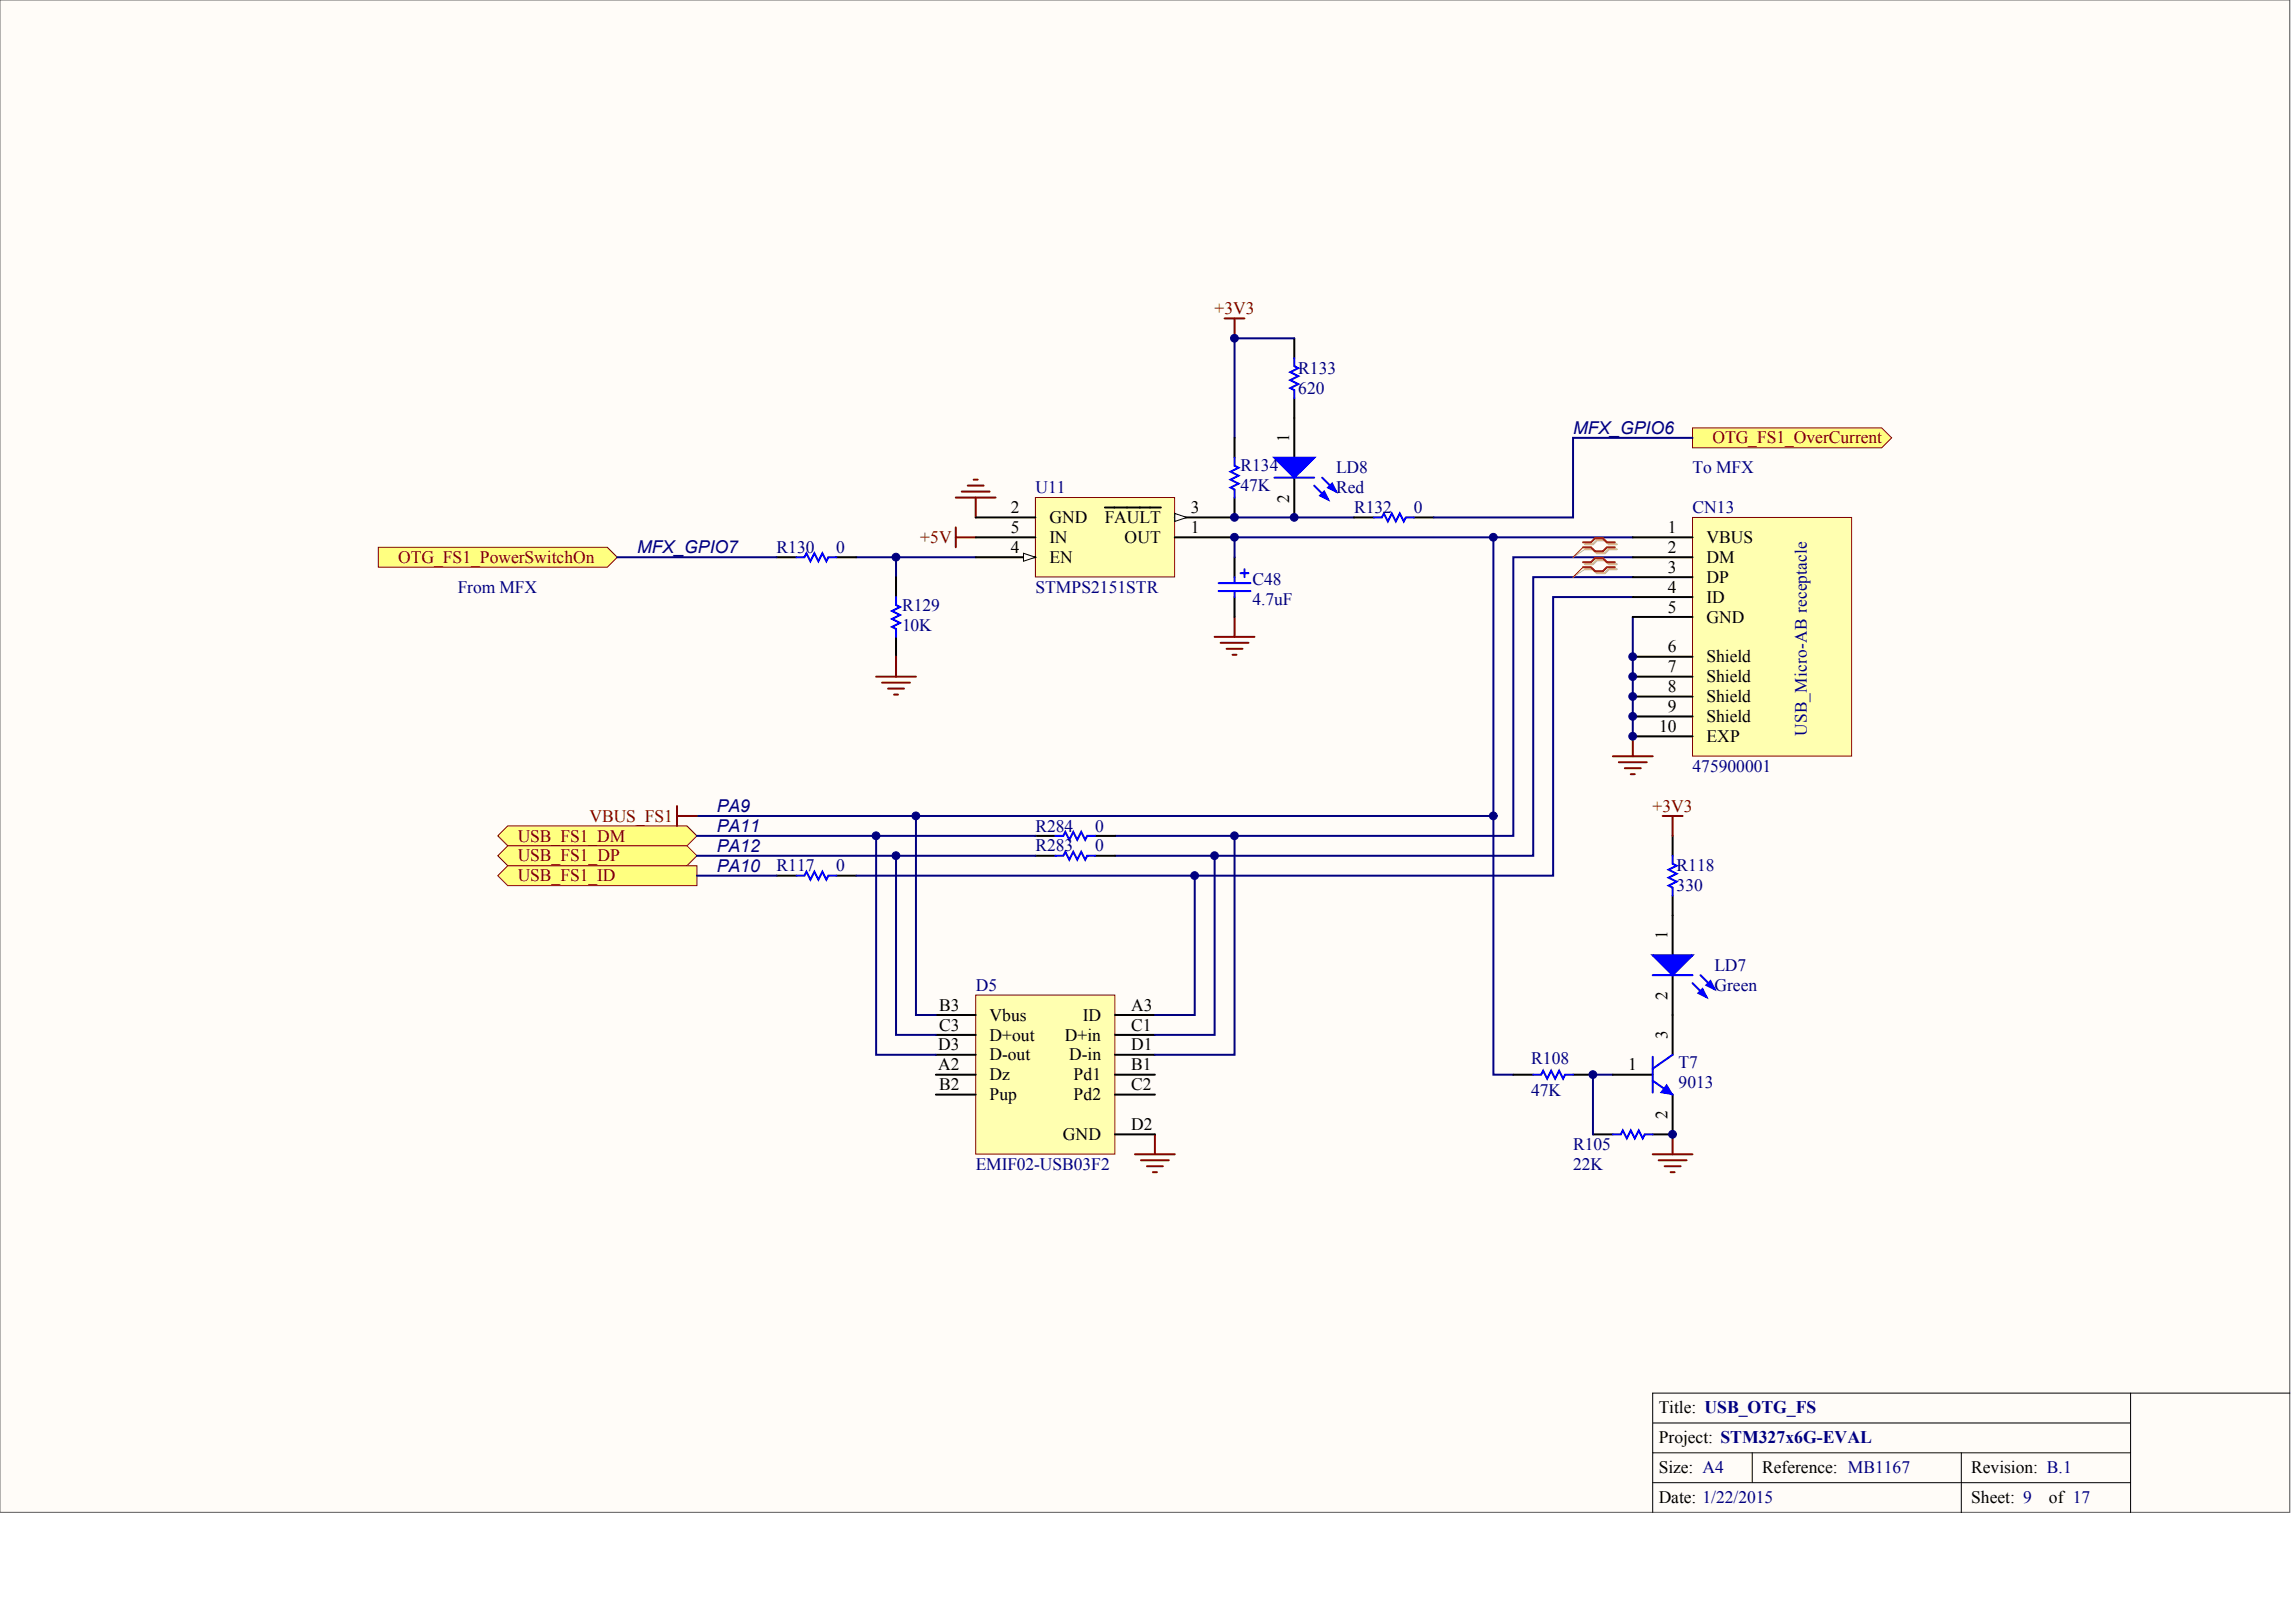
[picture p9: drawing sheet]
<svg xmlns="http://www.w3.org/2000/svg" width="840mm" height="594mm" viewBox="0 0 840 594" stroke-linecap="round" stroke-linejoin="round" font-family="sans-serif">
<defs><g id="words">
<g font-size="6.5" fill="#000080">
<text x="576" y="158.9">MFX_GPIO6</text>
<text x="233.3" y="202.6">MFX_GPIO7</text>
<text x="262.5" y="297.3">PA9</text>
<text x="262.5" y="304.5">PA11</text>
<text x="262.5" y="311.8">PA12</text>
<text x="262.5" y="319.1">PA10</text>
</g>
<g font-size="6.4" fill="#800000">
<text x="444.7" y="115">+3V3</text>
<text x="627" y="162.3">OTG_FS1_OverCurrent</text>
<text x="337" y="198.8">+5V</text>
<text x="145.8" y="206">OTG_FS1_PowerSwitchOn</text>
<text x="605.1" y="297.1">+3V3</text>
<text x="215.8" y="300.7">VBUS_FS1</text>
<text x="189.6" y="308">USB_FS1_DM</text>
<text x="189.6" y="315.3">USB_FS1_DP</text>
<text x="189.6" y="322.6">USB_FS1_ID</text>
</g>
<g font-size="6.4" fill="#000080">
<text x="475.4" y="136.8">R133</text>
<text x="475.4" y="144.1">620</text>
<text x="454.2" y="172.5">R134</text>
<text x="489.2" y="173.3">LD8</text>
<text x="619.7" y="173.3">To MFX</text>
<text x="454.2" y="179.8">47K</text>
<text x="379.1" y="180.5">U11</text>
<text x="489.2" y="180.5">Red</text>
<text x="495.8" y="187.8">R132</text>
<text x="517.7" y="187.8">0</text>
<text x="619.7" y="187.8">CN13</text>
<text x="284.4" y="202.4">R130</text>
<text x="306.2" y="202.4">0</text>
<text x="458.6" y="214.1">C48</text>
<text x="167.7" y="217">From MFX</text>
<text x="379.1" y="217">STMPS2151STR</text>
<text x="458.6" y="221.3">4.7uF</text>
<text x="330.3" y="223.5">R129</text>
<text x="330.3" y="230.8">10K</text>
<text x="619.7" y="282.5">475900001</text>
<text x="379.1" y="304.4">R284</text>
<text x="401" y="304.4">0</text>
<text x="379.1" y="311.7">R283</text>
<text x="401" y="311.7">0</text>
<text x="284.4" y="319">R117</text>
<text x="306.2" y="319">0</text>
<text x="613.9" y="319">R118</text>
<text x="613.9" y="326.2">330</text>
<text x="627.8" y="355.4">LD7</text>
<text x="357.3" y="362.7">D5</text>
<text x="627.8" y="362.7">Green</text>
<text x="560.7" y="389.6">R108</text>
<text x="614.6" y="391.1">T7</text>
<text x="560.7" y="401.3">47K</text>
<text x="614.6" y="398.4">9013</text>
<text x="576" y="420.9">R105</text>
<text x="357.3" y="428.2">EMIF02-USB03F2</text>
<text x="576" y="428.2">22K</text>
</g>
<g font-size="6.4">
<text x="370.1" y="187.8">2</text>
<text x="384.2" y="191.5">GND</text>
<text x="404.6" y="191.5">FAULT</text>
<text x="436" y="187.8">3</text>
<text x="370.1" y="195.1">5</text>
<text x="436" y="195.1">1</text>
<text x="610.7" y="195.1">1</text>
<text x="370.1" y="202.4">4</text>
<text x="384.2" y="198.8">IN</text>
<text x="411.8" y="198.8">OUT</text>
<text x="610.7" y="202.4">2</text>
<text x="624.8" y="198.8">VBUS</text>
<text x="384.2" y="206">EN</text>
<text x="610.7" y="209.7">3</text>
<text x="624.8" y="206">DM</text>
<text x="624.8" y="213.3">DP</text>
<text x="610.7" y="217">4</text>
<text x="624.8" y="220.6">ID</text>
<text x="610.7" y="224.3">5</text>
<text x="624.8" y="227.9">GND</text>
<text x="610.7" y="238.8">6</text>
<text x="624.8" y="242.5">Shield</text>
<text x="610.7" y="246.1">7</text>
<text x="624.8" y="249.8">Shield</text>
<text x="610.7" y="253.4">8</text>
<text x="624.8" y="257">Shield</text>
<text x="610.7" y="260.7">9</text>
<text x="607.5" y="268">10</text>
<text x="624.8" y="264.3">Shield</text>
<text x="624.8" y="271.6">EXP</text>
<text x="343.9" y="370">B3</text>
<text x="414.1" y="370">A3</text>
<text x="343.9" y="377.2">C3</text>
<text x="362.4" y="373.6">Vbus</text>
<text x="396.5" y="373.6">ID</text>
<text x="414.1" y="377.2">C1</text>
<text x="362.4" y="380.9">D+out</text>
<text x="389.9" y="380.9">D+in</text>
<text x="343.6" y="384.5">D3</text>
<text x="362.4" y="388.2">D-out</text>
<text x="391.5" y="388.2">D-in</text>
<text x="414.1" y="384.5">D1</text>
<text x="343.6" y="391.8">A2</text>
<text x="362.4" y="395.4">Dz</text>
<text x="393.1" y="395.4">Pd1</text>
<text x="414.1" y="391.8">B1</text>
<text x="596.1" y="391.8">1</text>
<text x="343.9" y="399.1">B2</text>
<text x="414.1" y="399.1">C2</text>
<text x="362.4" y="402.7">Pup</text>
<text x="393.1" y="402.7">Pd2</text>
<text x="414.1" y="413.7">D2</text>
<text x="389.2" y="417.3">GND</text>
<text x="607.3" y="517.1">Title: USB_OTG_FS</text>
<text x="607.3" y="528">Project: STM327x6G-EVAL</text>
<text x="607.3" y="539.1">Size: A4</text>
<text x="645.3" y="539.1">Reference: MB1167</text>
<text x="721.8" y="539.1">Revision: B.1</text>
<text x="607.3" y="550.2">Date: 1/22/2015</text>
<text x="721.8" y="550.2">Sheet: 9</text>
<text x="750.2" y="550.2">of 17</text>
</g>
<g font-size="6.3">
<text x="472.1" y="161.7" transform="rotate(-90 472.1 161.7)">1</text>
<text x="472.1" y="183.9" transform="rotate(-90 472.1 183.9)">2</text>
<text x="610.6" y="343.8" transform="rotate(-90 610.6 343.8)">1</text>
<text x="610.6" y="366.1" transform="rotate(-90 610.6 366.1)">2</text>
<text x="610.6" y="380.3" transform="rotate(-90 610.6 380.3)">3</text>
<text x="610.6" y="409.8" transform="rotate(-90 610.6 409.8)">2</text>
</g>
<text font-size="6.3" fill="#000080" x="661.6" y="269.5" transform="rotate(-90 661.6 269.5)">USB_Micro-AB receptacle</text>
</g></defs>
<path d="M0 0h838.4v553.6h-838.4z" fill="#fffcf8" stroke="#696969" stroke-width=".37"/>
<path d="M780.1 509.9v43.7M838.5 509.9h-233.3v43.7M605.2 520.9h174.9M605.2 531.8h174.9M641.6 531.8v10.9M718.2 531.8v21.8M605.2 542.7h174.9" fill="none" stroke="#000" stroke-width=".37"/>
<path d="M352.2 179.9h10.2M354.3 177.8h5.9M356.5 175.6h1.5M350 193v7.3M350 196.7h7.3M350 182.1h14.6M357.3 182.1v7.3" fill="none" stroke="#800000" stroke-width=".73"/>
<path d="M313.5 204h43.8M328.1 204v7.3" fill="none" stroke="#000080" stroke-width=".73"/>
<g fill="#ffff80" stroke="#800000" stroke-width=".37">
<path d="M138.5 200.3h83.9l3.6 3.7-3.6 3.6h-83.9z" fill-rule="evenodd"/>
<path d="M619.7 156.6h69.3l3.6 3.7-3.6 3.6h-69.3z" fill-rule="evenodd"/>
</g>
<path d="M448.4 116.6h7.3M452 116.6v7.2M444.8 233.1h14.5M446.9 235.3h10.2M449.1 237.5h5.9M451.3 239.7h1.5M452 225.8v7.3" fill="none" stroke="#800000" stroke-width=".73"/>
<path d="M473.9 123.8v7.3M473.9 145.7v21.9M473.9 174.8v14.6" fill="none" stroke="#000" stroke-width=".73"/>
<g fill="#00f" stroke="#00f" stroke-width=".73">
<path d="M466.6 167.6h14.6l-7.3 7.2z"/>
<path d="M483.4 181.4l1.5-1.5 1.4 3z"/>
<path d="M486.3 178.5l1.5-1.5 1.4 2.9z"/>
</g>
<path d="M473.9 131.1v2.9l1.5 .8-2.9 1.4 2.9 1.5-2.9 1.4 2.9 1.5-2.9 1.5 1.4 .7v2.9M466.6 174.8h14.6M481.2 177.8l5.1 5.1M484.1 174.8l5.1 5.1" fill="none" stroke="#00f" stroke-width=".73"/>
<path d="M473.9 123.8h-21.9v36.5M452 189.4h43.8" fill="none" stroke="#000080" stroke-width=".73"/>
<g fill="#ffff80" stroke="#800000" stroke-width=".37">
<path d="M182.3 306l3.6-3.7h65.6l3.7 3.7-3.7 3.6h-65.6z" fill-rule="evenodd"/>
<path d="M182.3 313.2l3.6-3.6h65.6l3.7 3.6-3.7 3.7h-65.6z" fill-rule="evenodd"/>
<path d="M182.3 320.5l3.6-3.6h69.3v7.3h-69.3z" fill-rule="evenodd"/>
</g>
<path d="M590.6 276.8h14.6M592.8 279h10.2M597.9 269.5v7.3M594.9 281.2h5.9M597.1 283.4h1.5" fill="none" stroke="#800000" stroke-width=".73"/>
<path d="M495.8 189.4h7.3M517.7 189.4h7.3M284.4 204h7.2M306.2 204h7.3M452 204v7.3M452 218.5v7.3M284.4 320.5h7.2M306.2 320.5h7.3" fill="none" stroke="#000" stroke-width=".73"/>
<path d="M503.1 189.4h2.9l.7-1.5 1.5 3 1.4-3 1.5 3 1.5-3 1.4 3 .7-1.5h3M291.6 204h3l.7-1.5 1.4 2.9 1.5-2.9 1.5 2.9 1.4-2.9 1.5 2.9 .7-1.4h2.9M446.2 213.4h11.7M446.2 216.4h11.7M452 211.3v2.1M452 216.4v2.1M454.2 209.8h2.9M455.7 208.3v3M291.6 320.5h3l.7-1.4 1.4 2.9 1.5-2.9 1.5 2.9 1.4-2.9 1.5 2.9 .7-1.5h2.9" fill="none" stroke="#00f" stroke-width=".73"/>
<path d="M597.9 196.7h-145.9v7.3M597.9 218.5h-29.2v102h-255.2M597.9 225.8v43.7" fill="none" stroke="#000080" stroke-width=".73"/>
<path d="M379.1 182.1h51v29.1h-51z" fill="#ffffb0" stroke="#800000" stroke-width=".37"/>
<path d="M357.3 189.4h21.8M357.3 196.7h21.8M357.3 204h21.8" fill="none" stroke="#000" stroke-width=".73"/>
<path d="M374.8 202.5l4.3 1.5-4.3 1.4z" fill="#fffcf8" stroke="#000" stroke-width=".37"/>
<path d="M430.2 196.7h21.8M430.2 189.4h21.8" fill="none" stroke="#000" stroke-width=".73"/>
<path d="M430.2 187.9l4.3 1.5-4.3 1.5z" fill="#fffcf8" stroke="#000" stroke-width=".37"/>
<path d="M404.6 185.8h20.5" fill="none" stroke="#000" stroke-width=".73"/>
<path d="M619.7 160.3h-43.7v29.1h-51M546.8 196.7v102h-291.6M226 204h58.4M597.9 204h-43.8v102h-145.8M597.9 211.3h-36.5v101.9h-153.1M255.2 320.5h29.2" fill="none" stroke="#000080" stroke-width=".73"/>
<path d="M619.7 189.4h58.3v87.3h-58.3z" fill="#ffffb0" stroke="#800000" stroke-width=".37"/>
<g fill="none" stroke="#000" stroke-width=".73">
<path d="M597.9 196.7h21.8M597.9 204h21.8M597.9 211.3h21.8M597.9 218.5h21.8M597.9 225.8h21.8M597.9 240.4h21.8M597.9 247.7h21.8M597.9 255h21.8M597.9 262.3h21.8M597.9 269.5h21.8M379.1 306h7.3M379.1 313.2h7.3"/>
<path d="M401 306h7.3M401 313.2h7.3"/>
</g>
<path d="M247.9 295v7.3M247.9 298.7h7.3M422.9 415.2v7.3M415.6 422.5h14.6M417.8 424.7h10.2M420 426.9h5.8M422.2 429.1h1.4" fill="none" stroke="#800000" stroke-width=".73"/>
<path d="M386.4 306h2.9l.8-1.5 1.4 2.9 1.5-2.9 1.4 2.9 1.5-2.9 1.5 2.9 .7-1.4h2.9M386.4 313.2h2.9l.8-1.4 1.4 2.9 1.5-2.9 1.4 2.9 1.5-2.9 1.5 2.9 .7-1.5h2.9" fill="none" stroke="#00f" stroke-width=".73"/>
<path d="M357.3 364.2h50.9v58.2h-50.9z" fill="#ffffb0" stroke="#800000" stroke-width=".37"/>
<g fill="none" stroke="#000" stroke-width=".73">
<path d="M452 160.3v7.3M452 182.1v7.3M328.1 211.3v7.2M328.1 233.1v7.3M612.4 306v7.2M612.4 327.8v21.9M612.4 357v29.1M342.7 371.5h14.6M342.7 378.8h14.6M408.3 371.5h14.6M408.3 378.8h14.6M342.7 393.4h14.6"/>
<path d="M342.7 386.1h14.6M408.3 393.4h14.6M408.3 386.1h14.6M554.1 393.4h7.3M576 393.4h7.3M590.6 393.4h14.6M342.7 400.7h14.6M408.3 400.7h14.6M408.3 415.2h14.6M583.3 415.2h7.3M612.4 400.7v14.5h-7.2"/>
</g>
<path d="M335.4 298.7v72.8h7.3M546.8 298.7v94.7h7.3M255.2 306h123.9M255.2 313.2h123.9M320.8 306v80.1h21.9M328.1 313.2v65.6h14.6M444.8 313.2v65.6h-21.9M452 306v80.1h-29.1M437.5 320.5v51h-14.6M590.6 393.4h-7.3v21.8" fill="none" stroke="#000080" stroke-width=".73"/>
<path d="M452 167.6v2.9l1.5 .7-2.9 1.5 2.9 1.4-2.9 1.5 2.9 1.4-2.9 1.5 1.4 .7v2.9M328.1 218.5v3l1.5 .7-3 1.4 3 1.5-3 1.5 3 1.4-3 1.5 1.5 .7v2.9M612.4 313.2v3l1.5 .7-2.9 1.4 2.9 1.5-2.9 1.5 2.9 1.4-2.9 1.5 1.4 .7v2.9M605.2 357h14.5M619.7 359.9l5.1 5.1M622.7 357l5.1 5.1M561.4 393.4h2.9l.8-1.5 1.4 2.9 1.5-2.9 1.4 2.9 1.5-2.9 1.4 2.9 .8-1.4h2.9M605.2 395.6l7.2 5.1M605.2 386.8v13.1M612.4 386.1l-7.2 5.1M590.6 415.2h2.9l.7-1.4 1.5 2.9 1.4-2.9 1.5 2.9 1.5-2.9 1.4 2.9 .7-1.5h3" fill="none" stroke="#00f" stroke-width=".73"/>
<g fill="#00f" stroke="#00f" stroke-width=".73">
<path d="M605.2 349.7h14.5l-7.3 7.3z"/>
<path d="M621.9 363.5l1.5-1.4 1.4 2.9z"/>
<path d="M624.8 360.6l1.5-1.5 1.5 3z"/>
</g>
<path d="M320.8 247.7h14.6M323 249.9h10.2M325.2 252.1h5.8M327.4 254.2h1.4M328.1 240.4v7.3M608.8 298.7h7.3M612.4 298.7v7.3M612.4 415.2v7.3M605.2 422.5h14.5M607.3 424.7h10.3M609.5 426.9h5.9M611.7 429.1h1.5" fill="none" stroke="#800000" stroke-width=".73"/>
<path d="M580.4 199.2h2.9l1.4-1.4h3l1.4 1.4h2.9M580.4 201.1h2.9l1.4 1.4h3l1.4-1.4h2.9M580.4 206.5h2.9l1.4-1.4h3l1.4 1.4h2.9M580.4 208.3h2.9l1.4 1.5h3l1.4-1.5h2.9" fill="none" stroke="#d0a19e" stroke-width=".73"/>
<path d="M580.4 201.1l-4.4 2.9M580.4 208.3l-4.4 3" fill="none" stroke="#d0a19e" stroke-width=".37"/>
<path d="M579.6 198.5h3l1.4-1.4h2.9l1.5 1.4h2.9M579.6 200.3h3l1.4 1.5h2.9l1.5-1.5h2.9M579.6 205.8h3l1.4-1.5h2.9l1.5 1.5h2.9M579.6 207.6h3l1.4 1.5h2.9l1.5-1.5h2.9" fill="none" stroke="#f00" stroke-width=".73"/>
<path d="M579.6 200.3l-3.6 3.7M579.6 207.6l-3.6 3.7" fill="none" stroke="#f00" stroke-width=".37"/>
<path d="M610.3 397l2.1 3.7-4.3-.8z" fill="#00f" stroke="#00f" stroke-width=".37"/>
<g fill="#000080" stroke="#000080" stroke-width=".37">
<circle cx="320.8" cy="305.9" r="1.42"/>
<circle cx="328.1" cy="313.2" r="1.42"/>
<circle cx="328.1" cy="203.9" r="1.42"/>
<circle cx="335.4" cy="298.6" r="1.42"/>
<circle cx="437.4" cy="320.5" r="1.42"/>
<circle cx="444.7" cy="313.2" r="1.42"/>
<circle cx="452" cy="305.9" r="1.42"/>
<circle cx="452" cy="196.7" r="1.42"/>
<circle cx="452" cy="189.4" r="1.42"/>
<circle cx="452" cy="123.8" r="1.42"/>
<circle cx="473.9" cy="189.4" r="1.42"/>
<circle cx="546.8" cy="298.6" r="1.42"/>
<circle cx="546.8" cy="196.7" r="1.42"/>
<circle cx="583.2" cy="393.3" r="1.42"/>
<circle cx="597.8" cy="269.5" r="1.42"/>
<circle cx="597.8" cy="262.2" r="1.42"/>
<circle cx="597.8" cy="254.9" r="1.42"/>
<circle cx="597.8" cy="247.6" r="1.42"/>
<circle cx="597.8" cy="240.4" r="1.42"/>
<circle cx="612.4" cy="415.2" r="1.42"/>
</g>
<use href="#words"/>
</svg>
